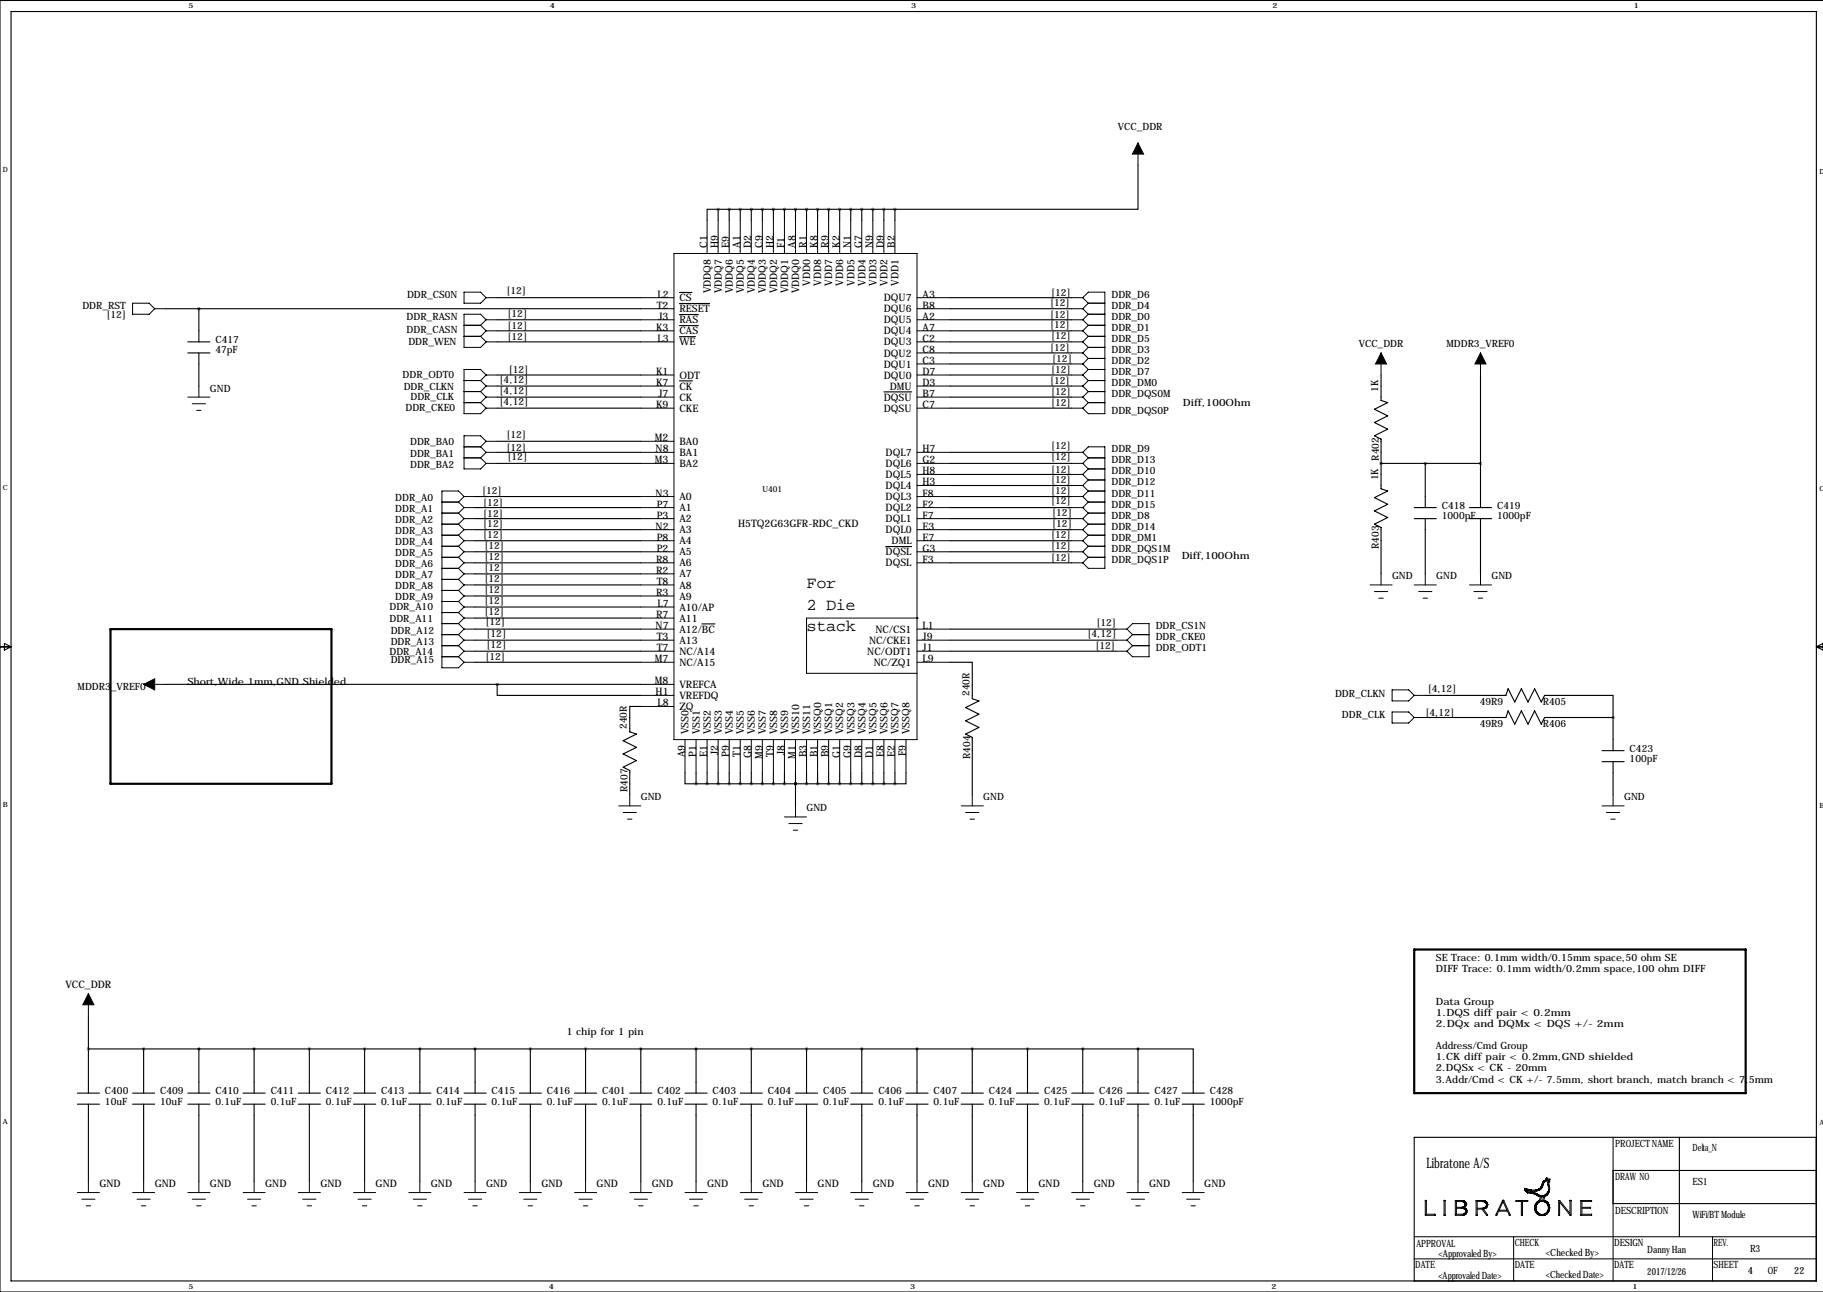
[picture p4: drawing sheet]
<svg xmlns="http://www.w3.org/2000/svg" width="419mm" height="297mm" viewBox="0 0 419 297" stroke-linecap="round" stroke-linejoin="round" font-family="sans-serif">
<defs><g id="words">
<g font-size="3.8">
<text x="185.4" y="135.2">For</text>
<text x="185.4" y="140.2">2 Die</text>
<text x="185.4" y="145.1">stack</text>
</g>
<text font-size="3.3" x="327.9" y="268.5">Libratone A/S</text>
<g font-size="2.4">
<text x="162.6" y="57" transform="rotate(-90 162.6 57)">C1</text>
<text x="165.1" y="57" transform="rotate(-90 165.1 57)">H9</text>
<text x="167.6" y="57" transform="rotate(-90 167.6 57)">E9</text>
<text x="170.2" y="57" transform="rotate(-90 170.2 57)">A1</text>
<text x="172.7" y="57" transform="rotate(-90 172.7 57)">D2</text>
<text x="175.3" y="57" transform="rotate(-90 175.3 57)">C9</text>
<text x="177.8" y="57" transform="rotate(-90 177.8 57)">H2</text>
<text x="180.3" y="57" transform="rotate(-90 180.3 57)">F1</text>
<text x="182.9" y="57" transform="rotate(-90 182.9 57)">A8</text>
<text x="185.4" y="57" transform="rotate(-90 185.4 57)">R1</text>
<text x="188" y="57" transform="rotate(-90 188 57)">K8</text>
<text x="190.5" y="57" transform="rotate(-90 190.5 57)">R9</text>
<text x="193" y="57" transform="rotate(-90 193 57)">K2</text>
<text x="195.6" y="57" transform="rotate(-90 195.6 57)">N1</text>
<text x="198.1" y="57" transform="rotate(-90 198.1 57)">G7</text>
<text x="200.7" y="57" transform="rotate(-90 200.7 57)">N9</text>
<text x="203.2" y="57" transform="rotate(-90 203.2 57)">D9</text>
<text x="205.7" y="57" transform="rotate(-90 205.7 57)">B2</text>
<text x="186.3" y="65.6" transform="rotate(-90 186.3 65.6)">VDD0</text>
<text x="188.8" y="65.6" transform="rotate(-90 188.8 65.6)">VDD8</text>
<text x="191.3" y="65.6" transform="rotate(-90 191.3 65.6)">VDD7</text>
<text x="193.9" y="65.6" transform="rotate(-90 193.9 65.6)">VDD6</text>
<text x="196.4" y="65.6" transform="rotate(-90 196.4 65.6)">VDD5</text>
<text x="199" y="65.6" transform="rotate(-90 199 65.6)">VDD4</text>
<text x="201.5" y="65.6" transform="rotate(-90 201.5 65.6)">VDD3</text>
<text x="204" y="65.6" transform="rotate(-90 204 65.6)">VDD2</text>
<text x="206.6" y="65.6" transform="rotate(-90 206.6 65.6)">VDD1</text>
<text x="151" y="71">T2</text>
<text x="151.1" y="68.4">L2</text>
<text x="156.2" y="69.3">CS</text>
<text x="156.2" y="71.8">RESET</text>
<text x="163.4" y="67.4" transform="rotate(-90 163.4 67.4)">VDDQ8</text>
<text x="165.9" y="67.4" transform="rotate(-90 165.9 67.4)">VDDQ7</text>
<text x="168.5" y="67.4" transform="rotate(-90 168.5 67.4)">VDDQ6</text>
<text x="171" y="67.4" transform="rotate(-90 171 67.4)">VDDQ5</text>
<text x="173.6" y="67.4" transform="rotate(-90 173.6 67.4)">VDDQ4</text>
<text x="176.1" y="67.4" transform="rotate(-90 176.1 67.4)">VDDQ3</text>
<text x="178.6" y="67.4" transform="rotate(-90 178.6 67.4)">VDDQ2</text>
<text x="181.2" y="67.4" transform="rotate(-90 181.2 67.4)">VDDQ1</text>
<text x="183.7" y="67.4" transform="rotate(-90 183.7 67.4)">VDDQ0</text>
<text x="203.2" y="71.8">DQU6</text>
<text x="203.2" y="69.3">DQU7</text>
<text x="212.1" y="71">B8</text>
<text x="212.1" y="68.4">A3</text>
<text x="150.8" y="76.1">K3</text>
<text x="151.4" y="73.5">J3</text>
<text x="156.2" y="76.9">CAS</text>
<text x="156.2" y="74.3">RAS</text>
<text x="203.2" y="76.9">DQU4</text>
<text x="203.2" y="74.3">DQU5</text>
<text x="212.1" y="76.1">A7</text>
<text x="212.1" y="73.5">A2</text>
<text x="151.1" y="78.6">L3</text>
<text x="156.2" y="79.4">WE</text>
<text x="203.2" y="82">DQU2</text>
<text x="203.2" y="79.4">DQU3</text>
<text x="212.1" y="83.7">C3</text>
<text x="212.1" y="81.1">C8</text>
<text x="212.1" y="78.6">C2</text>
<text x="150.8" y="88.8">K7</text>
<text x="150.8" y="86.2">K1</text>
<text x="156.2" y="89.6">CK</text>
<text x="156.2" y="87">ODT</text>
<text x="203.2" y="87">DQU0</text>
<text x="203.2" y="84.5">DQU1</text>
<text x="204.6" y="89.6">DMU</text>
<text x="212.1" y="88.8">D3</text>
<text x="212.1" y="86.2">D7</text>
<text x="150.8" y="93.8">K9</text>
<text x="151.4" y="91.3">J7</text>
<text x="156.2" y="92.1">CK</text>
<text x="156.2" y="94.7">CKE</text>
<text x="203.2" y="92.1">DQSU</text>
<text x="203.2" y="94.7">DQSU</text>
<text x="212.1" y="91.3">B7</text>
<text x="212.1" y="93.8">C7</text>
<text x="150.6" y="101.5">M2</text>
<text x="150.6" y="106.5">M3</text>
<text x="150.7" y="104">N8</text>
<text x="156.2" y="102.3">BA0</text>
<text x="156.2" y="104.8">BA1</text>
<text x="156.2" y="107.4">BA2</text>
<text x="203.6" y="107.4">DQL6</text>
<text x="203.6" y="104.8">DQL7</text>
<text x="212.1" y="106.5">G2</text>
<text x="212.1" y="104">H7</text>
<text x="203.6" y="112.4">DQL4</text>
<text x="203.6" y="109.9">DQL5</text>
<text x="212.1" y="111.6">H3</text>
<text x="212.1" y="109.1">H8</text>
<text x="150.7" y="114.2">N3</text>
<text x="151" y="116.7">P7</text>
<text x="151" y="119.2">P3</text>
<text x="156.2" y="115">A0</text>
<text x="156.2" y="117.5">A1</text>
<text x="203.6" y="117.5">DQL2</text>
<text x="203.6" y="115">DQL3</text>
<text x="212.1" y="119.2">F7</text>
<text x="212.1" y="116.7">F2</text>
<text x="212.1" y="114.2">F8</text>
<text x="150.7" y="121.8">N2</text>
<text x="151" y="124.3">P8</text>
<text x="156.2" y="120.1">A2</text>
<text x="156.2" y="122.6">A3</text>
<text x="156.2" y="125.1">A4</text>
<text x="169.7" y="121.3">H5TQ2G63GFR-RDC_CKD</text>
<text x="203.6" y="122.6">DQL0</text>
<text x="203.6" y="120.1">DQL1</text>
<text x="205" y="125.1">DML</text>
<text x="212.1" y="124.3">E7</text>
<text x="212.1" y="121.8">E3</text>
<text x="150.8" y="129.4">R8</text>
<text x="150.8" y="131.9">R2</text>
<text x="151" y="126.9">P2</text>
<text x="156.2" y="127.7">A5</text>
<text x="156.2" y="130.2">A6</text>
<text x="203.6" y="127.7">DQSL</text>
<text x="203.6" y="130.2">DQSL</text>
<text x="212.1" y="126.9">G3</text>
<text x="212.1" y="129.4">F3</text>
<text x="150.8" y="137">R3</text>
<text x="151" y="134.5">T8</text>
<text x="156.2" y="132.8">A7</text>
<text x="156.2" y="135.3">A8</text>
<text x="156.2" y="137.8">A9</text>
<text x="150.8" y="142.1">R7</text>
<text x="151.1" y="139.6">L7</text>
<text x="156.2" y="140.4">A10/AP</text>
<text x="156.2" y="142.9">A11</text>
<text x="150.7" y="144.6">N7</text>
<text x="151" y="147.2">T3</text>
<text x="151" y="149.7">T7</text>
<text x="156.2" y="145.5">A12/BC</text>
<text x="156.2" y="148">A13</text>
<text x="199.8" y="148">NC/CKE1</text>
<text x="201.3" y="145.5">NC/CS1</text>
<text x="212.1" y="149.7">J1</text>
<text x="212.1" y="147.2">J9</text>
<text x="212.1" y="144.6">L1</text>
<text x="150.6" y="152.3">M7</text>
<text x="156.2" y="153.1">NC/A15</text>
<text x="156.2" y="150.5">NC/A14</text>
<text x="199.4" y="150.5">NC/ODT1</text>
<text x="200.9" y="153.1">NC/ZQ1</text>
<text x="212.1" y="152.3">L9</text>
<text x="150.6" y="157.3">M8</text>
<text x="150.7" y="159.9">H1</text>
<text x="156.2" y="158.2">VREFCA</text>
<text x="156.2" y="160.7">VREFDQ</text>
<text x="151.1" y="162.4">L8</text>
<text x="156.2" y="163.2">ZQ</text>
<text x="158.3" y="168.8" transform="rotate(-90 158.3 168.8)">VSS0</text>
<text x="160.9" y="168.8" transform="rotate(-90 160.9 168.8)">VSS1</text>
<text x="163.4" y="168.8" transform="rotate(-90 163.4 168.8)">VSS2</text>
<text x="165.1" y="173.6" transform="rotate(-90 165.1 173.6)">J2</text>
<text x="165.9" y="168.8" transform="rotate(-90 165.9 168.8)">VSS3</text>
<text x="168.5" y="168.8" transform="rotate(-90 168.5 168.8)">VSS4</text>
<text x="171" y="168.8" transform="rotate(-90 171 168.8)">VSS5</text>
<text x="173.6" y="168.8" transform="rotate(-90 173.6 168.8)">VSS6</text>
<text x="176.1" y="168.8" transform="rotate(-90 176.1 168.8)">VSS7</text>
<text x="178.6" y="168.8" transform="rotate(-90 178.6 168.8)">VSS8</text>
<text x="180.3" y="173.6" transform="rotate(-90 180.3 173.6)">J8</text>
<text x="181.2" y="168.8" transform="rotate(-90 181.2 168.8)">VSS9</text>
<text x="183.7" y="168.8" transform="rotate(-90 183.7 168.8)">VSS10</text>
<text x="186.3" y="168.8" transform="rotate(-90 186.3 168.8)">VSS11</text>
<text x="188.8" y="168.8" transform="rotate(-90 188.8 168.8)">VSSQ0</text>
<text x="191.3" y="168.8" transform="rotate(-90 191.3 168.8)">VSSQ1</text>
<text x="193.9" y="168.8" transform="rotate(-90 193.9 168.8)">VSSQ2</text>
<text x="196.4" y="168.8" transform="rotate(-90 196.4 168.8)">VSSQ3</text>
<text x="199" y="168.8" transform="rotate(-90 199 168.8)">VSSQ4</text>
<text x="201.5" y="168.8" transform="rotate(-90 201.5 168.8)">VSSQ5</text>
<text x="204" y="168.8" transform="rotate(-90 204 168.8)">VSSQ6</text>
<text x="206.6" y="168.8" transform="rotate(-90 206.6 168.8)">VSSQ7</text>
<text x="208.3" y="173.8" transform="rotate(-90 208.3 173.8)">F9</text>
<text x="209.1" y="168.8" transform="rotate(-90 209.1 168.8)">VSSQ8</text>
<text x="157.5" y="174.2" transform="rotate(-90 157.5 174.2)">A9</text>
<text x="160" y="174" transform="rotate(-90 160 174)">P1</text>
<text x="162.6" y="174" transform="rotate(-90 162.6 174)">E1</text>
<text x="167.6" y="174" transform="rotate(-90 167.6 174)">P9</text>
<text x="170.2" y="174" transform="rotate(-90 170.2 174)">T1</text>
<text x="172.7" y="174.3" transform="rotate(-90 172.7 174.3)">G8</text>
<text x="175.3" y="174.4" transform="rotate(-90 175.3 174.4)">M9</text>
<text x="177.8" y="174" transform="rotate(-90 177.8 174)">T9</text>
<text x="182.9" y="174.4" transform="rotate(-90 182.9 174.4)">M1</text>
<text x="185.4" y="174.2" transform="rotate(-90 185.4 174.2)">B3</text>
<text x="188" y="174.2" transform="rotate(-90 188 174.2)">B1</text>
<text x="190.5" y="174.2" transform="rotate(-90 190.5 174.2)">B9</text>
<text x="193" y="174.3" transform="rotate(-90 193 174.3)">G1</text>
<text x="195.6" y="174.3" transform="rotate(-90 195.6 174.3)">G9</text>
<text x="198.1" y="174.3" transform="rotate(-90 198.1 174.3)">D8</text>
<text x="200.7" y="174.3" transform="rotate(-90 200.7 174.3)">D1</text>
<text x="203.2" y="174" transform="rotate(-90 203.2 174)">E8</text>
<text x="205.7" y="174" transform="rotate(-90 205.7 174)">E2</text>
<text x="15" y="227.2">VCC_DDR</text>
<text x="22.9" y="272.9">GND</text>
<text x="35.6" y="272.9">GND</text>
<text x="48.3" y="272.9">GND</text>
<text x="61" y="272.9">GND</text>
<text x="73.7" y="272.9">GND</text>
<text x="86.4" y="272.9">GND</text>
<text x="99.1" y="272.9">GND</text>
<text x="111.8" y="272.9">GND</text>
<text x="124.5" y="272.9">GND</text>
<text x="137.2" y="272.9">GND</text>
<text x="149.9" y="272.9">GND</text>
<text x="162.6" y="272.9">GND</text>
<text x="175.3" y="272.9">GND</text>
<text x="188" y="272.9">GND</text>
<text x="200.7" y="272.9">GND</text>
<text x="213.4" y="272.9">GND</text>
<text x="226.1" y="272.9">GND</text>
<text x="238.8" y="272.9">GND</text>
<text x="251.5" y="272.9">GND</text>
<text x="264.2" y="272.9">GND</text>
<text x="276.9" y="272.9">GND</text>
</g>
<g font-size="2.3">
<text x="257" y="29.9">VCC_DDR</text>
<text x="18.9" y="71">DDR_RST</text>
<text x="93.6" y="68.4">DDR_CS0N</text>
<text x="116.4" y="67.5">[12]</text>
<text x="241.4" y="70.3">[12]</text>
<text x="241.7" y="68">[12]</text>
<text x="255.5" y="71">DDR_D4</text>
<text x="255.5" y="68.4">DDR_D6</text>
<text x="24.5" y="73.1">[12]</text>
<text x="93.5" y="73.5">DDR_RASN</text>
<text x="93.5" y="76.6">DDR_CASN</text>
<text x="116.7" y="72.8">[12]</text>
<text x="116.7" y="75.6">[12]</text>
<text x="241.4" y="75.4">[12]</text>
<text x="241.4" y="73.1">[12]</text>
<text x="241.7" y="77.9">[12]</text>
<text x="255.5" y="76.1">DDR_D1</text>
<text x="255.5" y="73.5">DDR_D0</text>
<text x="49.5" y="78.9">C417</text>
<text x="49.5" y="81.2">47pF</text>
<text x="93.9" y="79.4">DDR_WEN</text>
<text x="116.7" y="78.2">[12]</text>
<text x="241.4" y="80.7">[12]</text>
<text x="241.9" y="83.3">[12]</text>
<text x="255.5" y="83.7">DDR_D2</text>
<text x="255.5" y="78.6">DDR_D5</text>
<text x="255.5" y="81.1">DDR_D3</text>
<text x="312.4" y="79.9">VCC_DDR</text>
<text x="332.5" y="79.9">MDDR3_VREF0</text>
<text x="92.6" y="87">DDR_ODT0</text>
<text x="92.8" y="89.8">DDR_CLKN</text>
<text x="114.9" y="88.1">[4,12]</text>
<text x="116.9" y="85.8">[12]</text>
<text x="241.4" y="88.3">[12]</text>
<text x="241.7" y="85.8">[12]</text>
<text x="255.5" y="86.2">DDR_D7</text>
<text x="255.5" y="88.8">DDR_DM0</text>
<text x="48.3" y="90">GND</text>
<text x="93.2" y="94.6">DDR_CKE0</text>
<text x="94.4" y="92.1">DDR_CLK</text>
<text x="114.9" y="93.2">[4,12]</text>
<text x="114.9" y="90.6">[4,12]</text>
<text x="241.7" y="90.9">[12]</text>
<text x="241.7" y="93.4">[12]</text>
<text x="255.5" y="91.3">DDR_DQS0M</text>
<text x="255.5" y="95.1">DDR_DQS0P</text>
<text x="271.9" y="93.4">Diff,100Ohm</text>
<text x="316.8" y="90.1" transform="rotate(-90 316.8 90.1)">1K</text>
<text x="116.4" y="100.8">[12]</text>
<text x="94.3" y="102.2">DDR_BA0</text>
<text x="94.3" y="105">DDR_BA1</text>
<text x="94.3" y="107.6">DDR_BA2</text>
<text x="116.4" y="103.6">[12]</text>
<text x="116.7" y="105.9">[12]</text>
<text x="241.7" y="103.3">[12]</text>
<text x="241.7" y="105.9">[12]</text>
<text x="255.5" y="104">DDR_D9</text>
<text x="255.5" y="106.5">DDR_D13</text>
<text x="317" y="105.9" transform="rotate(-90 317 105.9)">R402</text>
<text x="110.8" y="113.5">[12]</text>
<text x="241.7" y="108.7">[12]</text>
<text x="241.7" y="110.9">[12]</text>
<text x="241.7" y="113.5">[12]</text>
<text x="255.5" y="109.1">DDR_D10</text>
<text x="255.5" y="111.6">DDR_D12</text>
<text x="316.8" y="110.5" transform="rotate(-90 316.8 110.5)">1K</text>
<text x="90.9" y="115.2">DDR_A0</text>
<text x="90.9" y="117.7">DDR_A1</text>
<text x="111.1" y="116.3">[12]</text>
<text x="111.1" y="118.8">[12]</text>
<text x="241.7" y="115.8">[12]</text>
<text x="241.9" y="118.6">[12]</text>
<text x="255.5" y="119.2">DDR_D8</text>
<text x="255.5" y="116.7">DDR_D15</text>
<text x="255.5" y="114.2">DDR_D11</text>
<text x="331.5" y="117">C418</text>
<text x="331.5" y="119.3">1000pF</text>
<text x="344.2" y="117">C419</text>
<text x="344.2" y="119.3">1000pF</text>
<text x="90.9" y="120.3">DDR_A2</text>
<text x="90.9" y="122.8">DDR_A3</text>
<text x="90.9" y="125.3">DDR_A4</text>
<text x="111.1" y="121.1">[12]</text>
<text x="111.1" y="123.6">[12]</text>
<text x="241.7" y="123.6">[12]</text>
<text x="241.9" y="121.1">[12]</text>
<text x="255.5" y="121.8">DDR_D14</text>
<text x="255.5" y="124.3">DDR_DM1</text>
<text x="90.9" y="127.9">DDR_A5</text>
<text x="90.9" y="130.4">DDR_A6</text>
<text x="111.4" y="126.2">[12]</text>
<text x="111.4" y="128.7">[12]</text>
<text x="111.4" y="131.3">[12]</text>
<text x="241.7" y="126.2">[12]</text>
<text x="241.7" y="129">[12]</text>
<text x="255.5" y="126.9">DDR_DQS1M</text>
<text x="255.5" y="129.4">DDR_DQS1P</text>
<text x="271.7" y="128.5">Diff,100Ohm</text>
<text x="317" y="126.2" transform="rotate(-90 317 126.2)">R403</text>
<text x="90.9" y="133">DDR_A7</text>
<text x="90.9" y="135.5">DDR_A8</text>
<text x="111.4" y="133.8">[12]</text>
<text x="111.4" y="136.3">[12]</text>
<text x="320" y="133.2">GND</text>
<text x="330.2" y="133.2">GND</text>
<text x="342.9" y="133.2">GND</text>
<text x="89.6" y="140.3">DDR_A10</text>
<text x="89.6" y="143.1">DDR_A11</text>
<text x="90.9" y="138">DDR_A9</text>
<text x="111.4" y="138.9">[12]</text>
<text x="111.4" y="141.4">[12]</text>
<text x="111.6" y="143.7">[12]</text>
<text x="252.1" y="144">[12]</text>
<text x="89.8" y="145.7">DDR_A12</text>
<text x="89.8" y="148.2">DDR_A13</text>
<text x="111.9" y="146.5">[12]</text>
<text x="111.9" y="149">[12]</text>
<text x="250" y="146.5">[4,12]</text>
<text x="251.8" y="149.3">[12]</text>
<text x="265.7" y="144.6">DDR_CS1N</text>
<text x="265.7" y="149.7">DDR_ODT1</text>
<text x="265.7" y="147.2">DDR_CKE0</text>
<text x="89.6" y="150.5">DDR_A14</text>
<text x="89.8" y="152.5">DDR_A15</text>
<text x="111.6" y="151.8">[12]</text>
<text x="17.8" y="158.6">MDDR3_VREF0</text>
<text x="43.1" y="157.4">Short,Wide 1mm,GND Shielded</text>
<text x="222.8" y="160" transform="rotate(-90 222.8 160)">240R</text>
<text x="306.9" y="160.1">DDR_CLKN</text>
<text x="328.2" y="159.2">[4,12]</text>
<text x="354.7" y="162">R405</text>
<text x="144.1" y="167.7" transform="rotate(-90 144.1 167.7)">240R</text>
<text x="308.5" y="165">DDR_CLK</text>
<text x="327.7" y="164.5">[4,12]</text>
<text x="340.2" y="162.2">49R9</text>
<text x="340.2" y="167.2">49R9</text>
<text x="354.7" y="167.1">R406</text>
<text x="374.6" y="172.8">C423</text>
<text x="223" y="174.5" transform="rotate(-90 223 174.5)">R404</text>
<text x="374.6" y="175.2">100pF</text>
<text x="144.3" y="182.1" transform="rotate(-90 144.3 182.1)">R407</text>
<text x="147.3" y="184">GND</text>
<text x="226.1" y="184">GND</text>
<text x="373.4" y="184">GND</text>
<text x="185.4" y="186.5">GND</text>
<text x="330.1" y="220.9">SE Trace: 0.1mm width/0.15mm space,50 ohm SE</text>
<text x="330.1" y="223.5">DIFF Trace: 0.1mm width/0.2mm space,100 ohm DIFF</text>
<text x="330.1" y="231.1">Data Group</text>
<text x="330.1" y="233.6">1.DQS diff pair &lt; 0.2mm</text>
<text x="130.2" y="238">1 chip for 1 pin</text>
<text x="330.1" y="236.2">2.DQx and DQMx &lt; DQS +/- 2mm</text>
<text x="330.1" y="241.3">Address/Cmd Group</text>
<text x="330.1" y="243.8">1.CK diff pair &lt; 0.2mm,GND shielded</text>
<text x="24.1" y="251.6">C400</text>
<text x="36.8" y="251.6">C409</text>
<text x="49.5" y="251.6">C410</text>
<text x="62.2" y="251.6">C411</text>
<text x="74.9" y="251.6">C412</text>
<text x="87.6" y="251.6">C413</text>
<text x="100.3" y="251.6">C414</text>
<text x="113" y="251.6">C415</text>
<text x="125.7" y="251.6">C416</text>
<text x="138.4" y="251.6">C401</text>
<text x="151.1" y="251.6">C402</text>
<text x="163.8" y="251.6">C403</text>
<text x="176.5" y="251.6">C404</text>
<text x="189.2" y="251.6">C405</text>
<text x="201.9" y="251.6">C406</text>
<text x="214.6" y="251.6">C407</text>
<text x="227.3" y="251.6">C424</text>
<text x="240" y="251.6">C425</text>
<text x="252.7" y="251.6">C426</text>
<text x="265.4" y="251.6">C427</text>
<text x="278.1" y="251.6">C428</text>
<text x="330.1" y="246.3">2.DQSx &lt; CK - 20mm</text>
<text x="330.1" y="248.9">3.Addr/Cmd &lt; CK +/- 7.5mm, short branch, match branch &lt; 7.5mm</text>
<text x="24.1" y="253.9">10uF</text>
<text x="36.8" y="253.9">10uF</text>
<text x="49.5" y="253.9">0.1uF</text>
<text x="62.2" y="253.9">0.1uF</text>
<text x="74.9" y="253.9">0.1uF</text>
<text x="87.6" y="253.9">0.1uF</text>
<text x="100.3" y="253.9">0.1uF</text>
<text x="113" y="253.9">0.1uF</text>
<text x="125.7" y="253.9">0.1uF</text>
<text x="138.4" y="253.9">0.1uF</text>
<text x="151.1" y="253.9">0.1uF</text>
<text x="163.8" y="253.9">0.1uF</text>
<text x="176.5" y="253.9">0.1uF</text>
<text x="189.2" y="253.9">0.1uF</text>
<text x="201.9" y="253.9">0.1uF</text>
<text x="214.6" y="253.9">0.1uF</text>
<text x="227.3" y="253.9">0.1uF</text>
<text x="240" y="253.9">0.1uF</text>
<text x="252.7" y="253.9">0.1uF</text>
<text x="265.4" y="253.9">0.1uF</text>
<text x="278.1" y="253.9">1000pF</text>
<text x="371.3" y="263.8">PROJECT NAME</text>
<text x="389.1" y="264.5">Delta_N</text>
<text x="371.3" y="271.4">DRAW NO</text>
<text x="389.1" y="272.4">ES1</text>
<text x="371.3" y="279">DESCRIPTION</text>
<text x="389.1" y="280">WiFi/BT Module</text>
<text x="325.6" y="286.6">APPROVAL</text>
<text x="348.2" y="286.4">CHECK</text>
<text x="371.1" y="286.4">DESIGN</text>
<text x="394" y="286.4">REV.</text>
<text x="402.3" y="287.9">R3</text>
<text x="325.4" y="291.5">DATE</text>
<text x="330.7" y="288.9">&lt;Approvaled By&gt;</text>
<text x="330.7" y="294">&lt;Approvaled Date&gt;</text>
<text x="348.2" y="291.5">DATE</text>
<text x="355.3" y="288.7">&lt;Checked By&gt;</text>
<text x="355.3" y="293.7">&lt;Checked Date&gt;</text>
<text x="371.1" y="291.5">DATE</text>
<text x="378.7" y="293.2">2017/12/26</text>
<text x="378.7" y="288.1">Danny Han</text>
<text x="394" y="291.5">SHEET</text>
<text x="401.8" y="293">4</text>
<text x="406.4" y="293">OF</text>
<text x="412.5" y="293">22</text>
</g>
<text font-size="1.9" x="175.3" y="113.1">U401</text>
<g font-size="1.6">
<text x="43.4" y="1.9">5</text>
<text x="126.4" y="1.9">4</text>
<text x="209.5" y="1.9">3</text>
<text x="292.5" y="1.9">2</text>
<text x="375.6" y="1.9">1</text>
<text x=".7" y="39.5">D</text>
<text x="418.3" y="40">D</text>
<text x=".7" y="112.7">C</text>
<text x="418.3" y="112.9">C</text>
<text x=".7" y="185.6">B</text>
<text x="418.3" y="185.8">B</text>
<text x=".7" y="258.5">A</text>
<text x="418.3" y="258.7">A</text>
<text x="43.4" y="296.3">5</text>
<text x="126.2" y="296.3">4</text>
<text x="209.2" y="296.3">3</text>
<text x="292.3" y="296.3">2</text>
<text x="375.3" y="296.3">1</text>
</g>
</g></defs>
<g fill="none" stroke="#000" stroke-width=".23">
<path d="M261.6 32.9v5.1M154.9 58.3h55.9v111.7h-55.9zM162.6 50.7v7.6M165.1 50.7v7.6M167.6 50.7v7.6M170.2 50.7v7.6M172.7 50.7v7.6M175.3 50.7v7.6M177.8 50.7v7.6M180.3 50.7v7.6M182.9 50.7v7.6M185.4 50.7v7.6"/>
<path d="M188 50.7v7.6M190.5 50.7v7.6M193 50.7v7.6M195.6 50.7v7.6M198.1 50.7v7.6M200.7 50.7v7.6M203.2 50.7v7.6M205.7 50.7v7.6M30.5 69.7h3.8l1.3 1.3-1.3 1.2h-3.8zM35.6 71h2.5M106.7 67.2h3.8l1.3 1.2-1.3 1.3h-3.8zM106.7 74.8h3.8"/>
<path d="M106.7 77.3h3.8M110.5 74.8l1.3 1.3M110.5 77.3l1.3 1.3M111.8 76.1h2.5M111.8 68.4h2.5M111.8 73.5h2.5M111.8 78.6h2.5M111.8 73.5l-1.3-1.3h-3.8v7.7h3.8l1.3-1.3M111.8 73.5l-1.3 1.3M111.8 76.1l-1.3 1.2M147.3 76.1h7.6M147.3 68.4h7.6"/>
<path d="M147.3 73.5h7.6M147.3 71h7.6M147.3 78.6h7.6M210.8 76.1h7.6M210.8 68.4h7.6M210.8 73.5h7.6M210.8 71h7.6M210.8 78.6h7.6M246.4 76.1h2.5M246.4 68.4h2.5M246.4 73.5h2.5M246.4 71h2.5"/>
<path d="M246.4 78.6h2.5M248.9 68.4l1.3-1.2h3.8v27.9h-3.8l-1.3-1.3M248.9 76.1l1.3 1.2M248.9 78.6l1.3 1.3M248.9 73.5l1.3 1.3M248.9 71l1.3 1.2M248.9 68.4l1.3 1.3M250.2 69.7h3.8M250.2 72.2h3.8M250.2 74.8h3.8M250.2 77.3h3.8M250.2 79.9h3.8"/>
<path d="M250.2 74.8l-1.3 1.3M250.2 77.3l-1.3 1.3M250.2 79.9l-1.3 1.2M250.2 72.2l-1.3 1.3M250.2 69.7l-1.3 1.3M43.2 91.3h5.1M44.2 92.8h3M45.2 94.3h1M45.7 88.8v2.5M106.7 87.5h3.8M106.7 92.6h3.8M106.7 90h3.8"/>
<path d="M110.5 92.6l1.3 1.2M110.5 87.5l1.3 1.3M110.5 90l1.3 1.3M111.8 88.8h2.5M111.8 91.3h2.5M111.8 93.8h2.5M111.8 86.2h2.5M111.8 86.2l-1.3-1.3h-3.8v10.2h3.8l1.3-1.3M111.8 86.2l-1.3 1.3M111.8 88.8l-1.3 1.2M111.8 91.3l-1.3 1.3M147.3 88.8h7.6"/>
<path d="M147.3 91.3h7.6M147.3 93.8h7.6M147.3 86.2h7.6M210.8 88.8h7.6M210.8 91.3h7.6M210.8 93.8h7.6M210.8 86.2h7.6M210.8 83.7h7.6M210.8 81.1h7.6M246.4 88.8h2.5M246.4 91.3h2.5M246.4 93.8h2.5"/>
<path d="M246.4 86.2h2.5M246.4 83.7h2.5M246.4 81.1h2.5M248.9 83.7l1.3 1.2M248.9 86.2l1.3 1.3M248.9 81.1l1.3 1.3M248.9 88.8l1.3 1.2M248.9 91.3l1.3 1.3M250.2 87.5h3.8M250.2 84.9h3.8M250.2 92.6h3.8M250.2 90h3.8"/>
<path d="M250.2 82.4h3.8M250.2 82.4l-1.3 1.3M250.2 84.9l-1.3 1.3M250.2 87.5l-1.3 1.3M250.2 90l-1.3 1.3M250.2 92.6l-1.3 1.2M317.5 81.1v5.1M340.4 81.1v5.1M101.6 115.4h3.8M101.6 118h3.8M105.4 115.4l1.3 1.3M105.4 118l1.3 1.2"/>
<path d="M106.7 114.2h2.5M106.7 116.7h2.5M106.7 119.2h2.5M106.7 102.7h3.8M106.7 105.3h3.8M106.7 114.2l-1.3 1.2M106.7 114.2l-1.3-1.3h-3.8v40.6h3.8l1.3-1.2M106.7 116.7l-1.3 1.3M106.7 119.2l-1.3 1.3M110.5 102.7l1.3 1.3M110.5 105.3l1.3 1.2M111.8 101.5h2.5"/>
<path d="M111.8 104h2.5M111.8 106.5h2.5M111.8 101.5l-1.3-1.3h-3.8v7.6h3.8l1.3-1.3M111.8 101.5l-1.3 1.2M111.8 104l-1.3 1.3M147.3 114.2h7.6M147.3 116.7h7.6M147.3 119.2h7.6M147.3 101.5h7.6M147.3 104h7.6M147.3 106.5h7.6M210.8 114.2h7.6"/>
<path d="M210.8 116.7h7.6M210.8 119.2h7.6M210.8 104h7.6M210.8 106.5h7.6M210.8 111.6h7.6M210.8 109.1h7.6M246.4 114.2h2.5M246.4 116.7h2.5M246.4 119.2h2.5M246.4 104h2.5M246.4 106.5h2.5M246.4 111.6h2.5"/>
<path d="M246.4 109.1h2.5M248.9 104l1.3-1.3h3.8v28h-3.8l-1.3-1.3M248.9 119.2l1.3 1.3M248.9 109.1l1.3 1.2M248.9 111.6l1.3 1.3M248.9 104l1.3 1.3M248.9 116.7l1.3 1.3M248.9 106.5l1.3 1.3M248.9 114.2l1.3 1.2M250.2 105.3h3.8M250.2 107.8h3.8M250.2 115.4h3.8"/>
<path d="M250.2 112.9h3.8M250.2 118h3.8M250.2 118l-1.3 1.2M250.2 110.3h3.8M250.2 107.8l-1.3 1.3M250.2 110.3l-1.3 1.3M250.2 115.4l-1.3 1.3M250.2 105.3l-1.3 1.2M250.2 112.9l-1.3 1.3M101.6 120.5h3.8M101.6 123h3.8M101.6 125.6h3.8"/>
<path d="M101.6 128.1h3.8M101.6 130.7h3.8M101.6 133.2h3.8M101.6 135.7h3.8M101.6 138.3h3.8M105.4 120.5l1.3 1.3M105.4 123l1.3 1.3M105.4 125.6l1.3 1.3M105.4 128.1l1.3 1.3M105.4 130.7l1.3 1.2M105.4 133.2l1.3 1.3M105.4 135.7l1.3 1.3"/>
<path d="M105.4 138.3l1.3 1.3M106.7 126.9h2.5M106.7 139.6h2.5M106.7 121.8h2.5M106.7 124.3h2.5M106.7 129.4h2.5M106.7 131.9h2.5M106.7 134.5h2.5M106.7 137h2.5M106.7 121.8l-1.3 1.2M106.7 124.3l-1.3 1.3M106.7 126.9l-1.3 1.2"/>
<path d="M106.7 129.4l-1.3 1.3M106.7 131.9l-1.3 1.3M106.7 134.5l-1.3 1.2M106.7 137l-1.3 1.3M106.7 139.6l-1.3 1.2M147.3 126.9h7.6M147.3 139.6h7.6M147.3 121.8h7.6M147.3 124.3h7.6M147.3 129.4h7.6M147.3 131.9h7.6M147.3 134.5h7.6"/>
<path d="M147.3 137h7.6M210.8 126.9h7.6M210.8 121.8h7.6M210.8 124.3h7.6M210.8 129.4h7.6M246.4 126.9h2.5M246.4 121.8h2.5M246.4 124.3h2.5M246.4 129.4h2.5M248.9 121.8l1.3 1.2M248.9 124.3l1.3 1.3M248.9 126.9l1.3 1.2"/>
<path d="M250.2 120.5h3.8M250.2 123h3.8M250.2 125.6h3.8M250.2 128.1h3.8M250.2 120.5l-1.3 1.3M250.2 123l-1.3 1.3M250.2 125.6l-1.3 1.3M250.2 128.1l-1.3 1.3M315 134.5h5M316 136h3M317 137.5h1M317.5 131.9v2.6"/>
<path d="M325.1 134.5h5.1M326.1 136h3.1M327.2 137.5h1M327.7 131.9v2.6M337.8 134.5h5.1M338.8 136h3.1M339.9 137.5h1M340.4 131.9v2.6M33 157.3h5.1M101.6 140.8h3.8M101.6 143.4h3.8M101.6 145.9h3.8"/>
<path d="M101.6 148.4h3.8M101.6 151h3.8M105.4 140.8l1.3 1.3M105.4 143.4l1.3 1.2M105.4 145.9l1.3 1.3M105.4 148.4l1.3 1.3M105.4 151l1.3 1.3M106.7 142.1h2.5M106.7 144.6h2.5M106.7 147.2h2.5M106.7 149.7h2.5M106.7 152.3h2.5"/>
<path d="M106.7 142.1l-1.3 1.3M106.7 144.6l-1.3 1.3M106.7 147.2l-1.3 1.2M106.7 149.7l-1.3 1.3M147.3 142.1h7.6M147.3 144.6h7.6M147.3 147.2h7.6M147.3 149.7h7.6M147.3 152.3h7.6M147.3 157.3h7.6M147.3 159.9h7.6M210.8 142.1h.1"/>
<path d="M210.8 142.1h-25.4v12.7h25.4M210.8 144.6h7.6M210.8 147.2h7.6M210.8 149.7h7.6M210.8 152.3h7.6M256.5 144.6h2.6M256.5 147.2h2.6M256.5 149.7h2.6M259.1 144.6l1.2-1.2h3.9v7.6h-3.9l-1.2-1.3M259.1 144.6l1.2 1.3M259.1 147.2l1.2 1.2M260.3 145.9h3.9"/>
<path d="M260.3 148.4h3.9M260.3 148.4l-1.2 1.3M260.3 145.9l-1.2 1.3M320 158.6h3.8l1.3 1.3-1.3 1.2h-3.8zM325.1 159.9h2.6M147.3 162.4h7.6M157.5 170v7.7M160 170v7.7M162.6 170v7.7M165.1 170v7.7M167.6 170v7.7M170.2 170v7.7"/>
<path d="M172.7 170v7.7M175.3 170v7.7M177.8 170v7.7M180.3 170v7.7M182.9 170v7.7M185.4 170v7.7M188 170v7.7M190.5 170v7.7M193 170v7.7M195.6 170v7.7M198.1 170v7.7M200.7 170v7.7"/>
<path d="M203.2 170v7.7M205.7 170v7.7M208.3 170v7.7M320 163.7h3.8l1.3 1.3-1.3 1.2h-3.8zM325.1 165h2.6M142.2 185.3h5.1M143.3 186.8h3M144.3 188.3h1M144.8 182.7v2.6M180.3 187.8h5.1M181.4 189.3h3M182.4 190.9h1"/>
<path d="M182.9 185.3v2.5M221 185.3h5.1M222 186.8h3M223 188.3h1M223.5 182.7v2.6M368.3 185.3h5.1M369.3 186.8h3.1M370.3 188.3h1M370.8 182.7v2.6M20.3 228.5v5M17.8 274.2h5.1M18.8 275.7h3"/>
<path d="M19.8 277.2h1M20.3 271.6v2.6M30.5 274.2h5.1M31.5 275.7h3M32.5 277.2h1M33 271.6v2.6M43.2 274.2h5.1M44.2 275.7h3M45.2 277.2h1M45.7 271.6v2.6M55.9 274.2h5.1M56.9 275.7h3"/>
<path d="M57.9 277.2h1M58.4 271.6v2.6M68.6 274.2h5.1M69.6 275.7h3M70.6 277.2h1M71.1 271.6v2.6M81.3 274.2h5.1M82.3 275.7h3M83.3 277.2h1M83.8 271.6v2.6M94 274.2h5.1M95 275.7h3"/>
<path d="M96 277.2h1M96.5 271.6v2.6M106.7 274.2h5.1M107.7 275.7h3M108.7 277.2h1M109.2 271.6v2.6M119.4 274.2h5.1M120.4 275.7h3M121.4 277.2h1M121.9 271.6v2.6M132.1 274.2h5.1M133.1 275.7h3"/>
<path d="M134.1 277.2h1M134.6 271.6v2.6M144.8 274.2h5.1M145.8 275.7h3M146.8 277.2h1M147.3 271.6v2.6M157.5 274.2h5.1M158.5 275.7h3M159.5 277.2h1M160 271.6v2.6M170.2 274.2h5.1M171.2 275.7h3"/>
<path d="M172.2 277.2h1M172.7 271.6v2.6M182.9 274.2h5.1M183.9 275.7h3M184.9 277.2h1M185.4 271.6v2.6M195.6 274.2h5.1M196.6 275.7h3M197.6 277.2h1M198.1 271.6v2.6M208.3 274.2h5.1M209.3 275.7h3"/>
<path d="M210.3 277.2h1M210.8 271.6v2.6M221 274.2h5.1M222 275.7h3M223 277.2h1M223.5 271.6v2.6M233.7 274.2h5.1M234.7 275.7h3M235.7 277.2h1M236.2 271.6v2.6M246.4 274.2h5.1M247.4 275.7h3"/>
<path d="M248.4 277.2h1M248.9 271.6v2.6M259.1 274.2h5.1M260.1 275.7h3M261.1 277.2h1M261.6 271.6v2.6M271.8 274.2h5.1M272.8 275.7h3M273.8 277.2h1M274.3 271.6v2.6M327.7 276h.2v3.2h1.9l.1 .2h-2.2zM327.8 276h.1"/>
<path d="M327.9 276.1h.1M332 276l.2 .1v3.3h-.2zM332.1 276h.1M334.8 276.2l1.7 .2 .3 .3-.1 .6-.6 .3h-1.3zM334.8 277.8l1.8 .1 .4 .3v.6l-.6 .4h-1.6zM336.4 276.3l.1 .1M336.5 277.6l.2 .1M336.5 277.6v.1M336.6 276.5h.1M336.6 277.6h.1M336.6 277.3h.1M336.8 279h.1"/>
<path d="M336.8 276.9h.1M336.9 276.3l-.6-.3h-1.7v3.4h1.7l.7-.2 .2-.4 .1-.5-.7-.7M336.9 276.4l.2 .2v.5l-.4 .5M336.9 276.3v.1M337.1 276.8h.1M337.1 279h.1M337.1 278h.1M339.3 276.1l1.8-.1 .7 .4 .2 .4-.2 .7-.3 .3-.5 .1 1 1.3-.1 .2h-.2l-1-1.4h-1.1v1.4h-.3zM339.6 276.2l1.8 .2 .3 .4v.5l-.6 .4-1.5 .1zM341.3 277.6v.1M341.3 276.3v.1M341.4 276.4h.1"/>
<path d="M341.7 277.6v.1M341.7 277h.1M341.7 276.3v.1M341.9 276.6h.1M341.9 277.3v.1M342 277h.1M345.4 276l.3 .1 1.5 3.3h-.2l-.4-1h-2.1l-.4 1h-.2zM345.5 276h.1M345.5 276.3l1 1.9h-1.9zM348.6 276l2.6 .1v.1h-1.2v3.2h-.2v-3.2h-1.2zM349.8 279.4h.1M350.6 273.7h.1"/>
<path d="M350.7 273.8l.3 .3M350.7 273.7v.1M350.8 273.3h.1M351 273.7l-.1-.1h.2l.1 .4 1.4 .2 1.8 .8 .8-.2 .6-.6M351 274.1l1.8 .4 1.3 .6-.2 1-.6 .4-.4 .7 .1 1.3 .7 .8M351 274.2h.1M351 273.8h.1M351.1 273.7l1.8 .2 1.1-.3 .4-.4 .5-1.4 .7-.6 .2 .3 .3-.1-.2 .3 .2 1.9-.3 .5M351.2 274.2h.1M351.5 273.7v.1M352.4 274.1v.1M352.8 277.4h.1"/>
<path d="M352.8 277.9l.1 .1M353.1 277.7h.1M353.1 274.6h.1M353.2 276.5h.1M353.2 278.4h.1M353.2 278.9h.1M353.2 277h.1M353.3 279h.1M353.4 276.8l.3-.4 .6-.2 .8 .1 .6 .5M353.4 276.8l-.3 .5v.8l.6 .9M353.4 276.8h.1M353.4 276.3v.1"/>
<path d="M353.5 273.7v.1M353.5 274.6h.1M353.7 279.3h.1M353.7 279h.1M353.9 275v.1M353.9 276.3l-.1 .1M353.9 273.3h.1M354.1 273.4h.1M354.2 279.4v.1M354.3 273.3h.1M354.4 275.2l.4-.1-.1 .9h-.5zM354.5 272.1h.1"/>
<path d="M354.5 272.9h.1M354.9 271.5v.1M354.9 271.9v.1M354.9 279.4l-.1 .1M355 271.8h.1M355.1 275.1h.1M355.1 275.1l-.2 .9 .7 .3 .5 .6v1.5l-.4 .7-.5 .3h-1.2l-.3-.1M355.2 276.3v.1M355.3 279h.1M355.4 271.5h.1M355.4 274.9h.1M355.4 271h.1"/>
<path d="M355.4 271l.3-.2 .2 .4 .4-.1-.2 .6 .2 1.9-.4 .9-.8 .5M355.4 271l-.2 .4-.4 .2-.5 1.4-.5 .4-.8 .2h-1l-1.5-.4v.2l.2 .3M355.7 276.3v.1M355.7 276.8l.3 .8-.2 .9M355.7 276.8h.1M355.8 274.6h.1M355.8 278.5v.1M355.8 278.6l-.9 .6h-.8l-.4-.2M355.8 274.1v.1M355.9 271.9h.1M355.9 274h.1M355.9 278.8h.1"/>
<path d="M355.9 276.6h.1M355.9 278.3h.1M355.9 277.1h.1M355.9 272.4h.1M355.9 274.4v.1M356 278.6h.1M356.1 271.7h.1M356.2 277.7h.1M358.3 276h.3l2.3 3v-3l.3 .1-.1 3.3h-.2l-2.4-3v3h-.2zM361.1 276h.1M363.5 276l2.4 .1v.1h-2.2v1.4h2v.2h-2v1.4h2.2v.2h-2.4zM370.8 261.5v33"/>
<path d="M325.1 284.3h92.5M325.1 289.4h92.4M348 284.3v10.2M393.7 284.3v10.2"/>
</g>
<g fill="none" stroke="#000" stroke-width=".25">
<path d="M2.5 2.7h415.1v291.8h-415.1zM419.1 .1h-419.1v296.9h419.1M261.6 38v10.1h-55.9M165.1 48.1h-2.5v2.6M165.1 48.1v2.6M165.1 48.1h40.6M167.6 48.1v2.6M170.2 48.1v2.6M172.7 48.1v2.6M175.3 48.1v2.6M177.8 48.1v2.6M180.3 48.1v2.6"/>
<path d="M182.9 48.1v2.6M185.4 48.1v2.6M188 48.1v2.6M190.5 48.1v2.6M193 48.1v2.6M195.6 48.1v2.6M198.1 48.1v2.6M200.7 48.1v2.6M203.2 48.1v2.6M205.7 48.1v2.6M38.1 71h109.2M43.2 78.6h5.1"/>
<path d="M45.7 71v7.6M114.3 78.6h33M114.3 68.4h33M114.3 73.5h33M114.3 76.1h33M156.2 74.9h4.4M156.2 67.2h2.9M156.2 72.3h4.4M156.2 69.8h6.9M156.2 77.4h3.7M218.4 78.6h28M218.4 68.4h28"/>
<path d="M218.4 71h28M218.4 73.5h28M218.4 76.1h28M43.2 81.1h5.1M45.7 81.1v7.7M114.3 86.2h33M114.3 93.8h33M114.3 88.8h33M114.3 91.3h33M156.2 87.6h3M203.2 90.1h6.4M218.4 81.1h28"/>
<path d="M218.4 86.2h28M218.4 93.8h28M218.4 88.8h28M218.4 91.3h28M218.4 83.7h28M317.5 86.2v5.9l1.5 .5-3 1.5 3 1.5-3 1.5 3 1.6-3 1.5 1.5 .8v11.4l1.5 .5-3 1.5 3 1.5-3 1.6 3 1.5-3 1.5 1.5 .8v10.6M340.4 86.2v30.5M109.2 116.7h38.1M109.2 119.2h38.1M109.2 114.2h38.1M114.3 101.5h33M114.3 104h33"/>
<path d="M114.3 106.5h33M218.4 116.7h28M218.4 119.2h28M218.4 104h28M218.4 106.5h28M218.4 114.2h28M218.4 109.1h28M218.4 111.6h28M317.5 106.5h22.9M325.1 116.7h5.1M325.1 119.2h5.1M327.7 106.5v10.2"/>
<path d="M327.7 119.2v12.7M337.8 116.7h5.1M337.8 119.2h5.1M340.4 119.2v12.7M109.2 121.8h38.1M109.2 124.3h38.1M109.2 126.9h38.1M109.2 129.4h38.1M109.2 131.9h38.1M109.2 134.5h38.1M109.2 137h38.1M109.2 139.6h38.1"/>
<path d="M203.6 125.7h6M218.4 121.8h28M218.4 124.3h28M218.4 126.9h28M218.4 129.4h28M0 148.7h2.5M1 147.9l1.5 .8-1.5 .8zM38.1 157.3h109.2M109.2 142.1h38.1M109.2 144.6h38.1M109.2 147.2h38.1M109.2 149.7h38.1"/>
<path d="M109.2 152.3h38.1M114.3 157.3v2.6h33M161.4 143.4h3M218.4 152.3h5.1v8.3l1.5 .5-3 1.6 3 1.5-3 1.5 3 1.5-3 1.6 1.5 .7v13.2M218.4 144.6h38.1M218.4 147.2h38.1M218.4 149.7h38.1M327.7 159.9h18.5l.5-1.5 1.5 3 1.6-3 1.5 3 1.5-3 1.5 3 .8-1.5h15.7v5.1M417.6 148.7h1.5M417.6 148.7l1.5-.8v1.6zM147.3 162.4h-2.5v5.9l1.5 .5-3 1.5 3 1.5-3 1.5 3 1.6-3 1.5 1.5 .8v5.5M157.5 177.7v2.5h2.5"/>
<path d="M160 177.7v2.5M162.6 177.7v2.5M165.1 177.7v2.5M167.6 177.7v2.5M170.2 177.7v2.5M172.7 177.7v2.5M175.3 177.7v2.5M177.8 177.7v2.5M180.3 177.7v2.5M182.9 177.7v7.6M185.4 177.7v2.5M188 177.7v2.5"/>
<path d="M190.5 177.7v2.5M193 177.7v2.5M195.6 177.7v2.5M198.1 177.7v2.5M200.7 177.7v2.5M203.2 177.7v2.5M205.7 177.7v2.5M208.3 177.7v2.5h-2.6M327.7 165h18.5l.5-1.6 1.5 3.1 1.6-3.1 1.5 3.1 1.5-3.1 1.5 3.1 .8-1.5h15.7M368.3 172.6h5.1M368.3 175.1h5.1M370.8 165v7.6"/>
<path d="M370.8 175.1v7.6M160 180.2h45.7M182.9 180.2h.1M20.3 233.5v17.8M17.8 251.3h5.1M17.8 253.9h5.1M20.3 253.9v17.7M20.3 241.2h241.3M30.5 251.3h5.1M30.5 253.9h5.1M33 241.2v10.1M33 253.9v17.7"/>
<path d="M43.2 251.3h5.1M43.2 253.9h5.1M45.7 241.2v10.1M45.7 253.9v17.7M55.9 251.3h5.1M55.9 253.9h5.1M58.4 241.2v10.1M58.4 253.9v17.7M68.6 251.3h5.1M68.6 253.9h5.1M71.1 241.2v10.1M71.1 253.9v17.7"/>
<path d="M81.3 251.3h5.1M81.3 253.9h5.1M83.8 241.2v10.1M83.8 253.9v17.7M94 251.3h5.1M94 253.9h5.1M96.5 241.2v10.1M96.5 253.9v17.7M106.7 251.3h5.1M106.7 253.9h5.1M109.2 241.2v10.1M109.2 253.9v17.7"/>
<path d="M119.4 251.3h5.1M119.4 253.9h5.1M121.9 241.2v10.1M121.9 253.9v17.7M132.1 251.3h5.1M132.1 253.9h5.1M134.6 241.2v10.1M134.6 253.9v17.7M144.8 251.3h5.1M144.8 253.9h5.1M147.3 241.2v10.1M147.3 253.9v17.7"/>
<path d="M157.5 251.3h5.1M157.5 253.9h5.1M160 241.2v10.1M160 253.9v17.7M170.2 251.3h5.1M170.2 253.9h5.1M172.7 241.2v10.1M172.7 253.9v17.7M182.9 251.3h5.1M182.9 253.9h5.1M185.4 241.2v10.1M185.4 253.9v17.7"/>
<path d="M195.6 251.3h5.1M195.6 253.9h5.1M198.1 241.2v10.1M198.1 253.9v17.7M208.3 251.3h5.1M208.3 253.9h5.1M210.8 241.2v10.1M210.8 253.9v17.7M221 251.3h5.1M221 253.9h5.1M223.5 241.2v10.1M223.5 253.9v17.7"/>
<path d="M233.7 251.3h5.1M233.7 253.9h5.1M236.2 241.2v10.1M236.2 253.9v17.7M246.4 251.3h5.1M246.4 253.9h5.1M248.9 241.2v10.1M248.9 253.9v17.7M259.1 251.3h5.1M259.1 253.9h5.1M261.6 241.2h12.7v10.1M261.6 241.2v10.1"/>
<path d="M261.6 253.9v17.7M271.8 251.3h5.1M271.8 253.9h5.1M274.3 253.9v17.7M386.1 261.5v22.8M417.5 261.5h-92.4v33M417.6 269.1h-46.8v7.6h46.8"/>
</g>
<path d="M25.4 144.6h50.8v35.6h-50.8zM325.1 218.3h76.2v33h-76.2z" fill="none" stroke="#000" stroke-width=".51"/>
<path d="M261.6 32.9l1.3 2.5h-2.6zM317.5 81.1l1.3 2.6h-2.6zM340.4 81.1l1.2 2.6h-2.5zM33 157.3l2.6-1.2v2.5zM20.3 228.5l1.3 2.5h-2.6z" fill="#000" stroke="#000" stroke-width=".23"/>
<path d="M167.6 48.1a.05 .05 0 0 0 .1 0 .05 .05 0 0 0-.1 0zM175.2 48.1a.05 .05 0 0 0 .1 0 .05 .05 0 0 0-.1 0zM180.3 48.1a.05 .05 0 0 0 .1 0 .05 .05 0 0 0-.1 0zM187.9 48.1a.05 .05 0 0 0 .1 0 .05 .05 0 0 0-.1 0zM193 48.1a.05 .05 0 0 0 .1 0 .05 .05 0 0 0-.1 0zM200.6 48.1a.05 .05 0 0 0 .1 0 .05 .05 0 0 0-.1 0zM205.7 48.1a.05 .05 0 0 0 .1 0 .05 .05 0 0 0-.1 0zM162.5 180.2a.05 .05 0 0 0 .1 0 .05 .05 0 0 0-.1 0zM167.6 180.2a.05 .05 0 0 0 .1 0 .05 .05 0 0 0-.1 0zM175.2 180.2a.05 .05 0 0 0 .1 0 .05 .05 0 0 0-.1 0zM180.3 180.2a.05 .05 0 0 0 .1 0 .05 .05 0 0 0-.1 0zM187.9 180.2a.05 .05 0 0 0 .1 0 .05 .05 0 0 0-.1 0zM193 180.2a.05 .05 0 0 0 .1 0 .05 .05 0 0 0-.1 0zM200.6 180.2a.05 .05 0 0 0 .1 0 .05 .05 0 0 0-.1 0zM205.7 180.2a.05 .05 0 0 0 .1 0 .05 .05 0 0 0-.1 0zM327.6 106.5a.05 .05 0 0 0 .1 0 .05 .05 0 0 0-.1 0zM370.8 165a.05 .05 0 0 0 .1 0 .05 .05 0 0 0-.1 0zM340.3 106.5a.05 .05 0 0 0 .1 0 .05 .05 0 0 0-.1 0z" fill="#000" stroke="#000" stroke-width=".63"/>
<use href="#words"/>
</svg>
